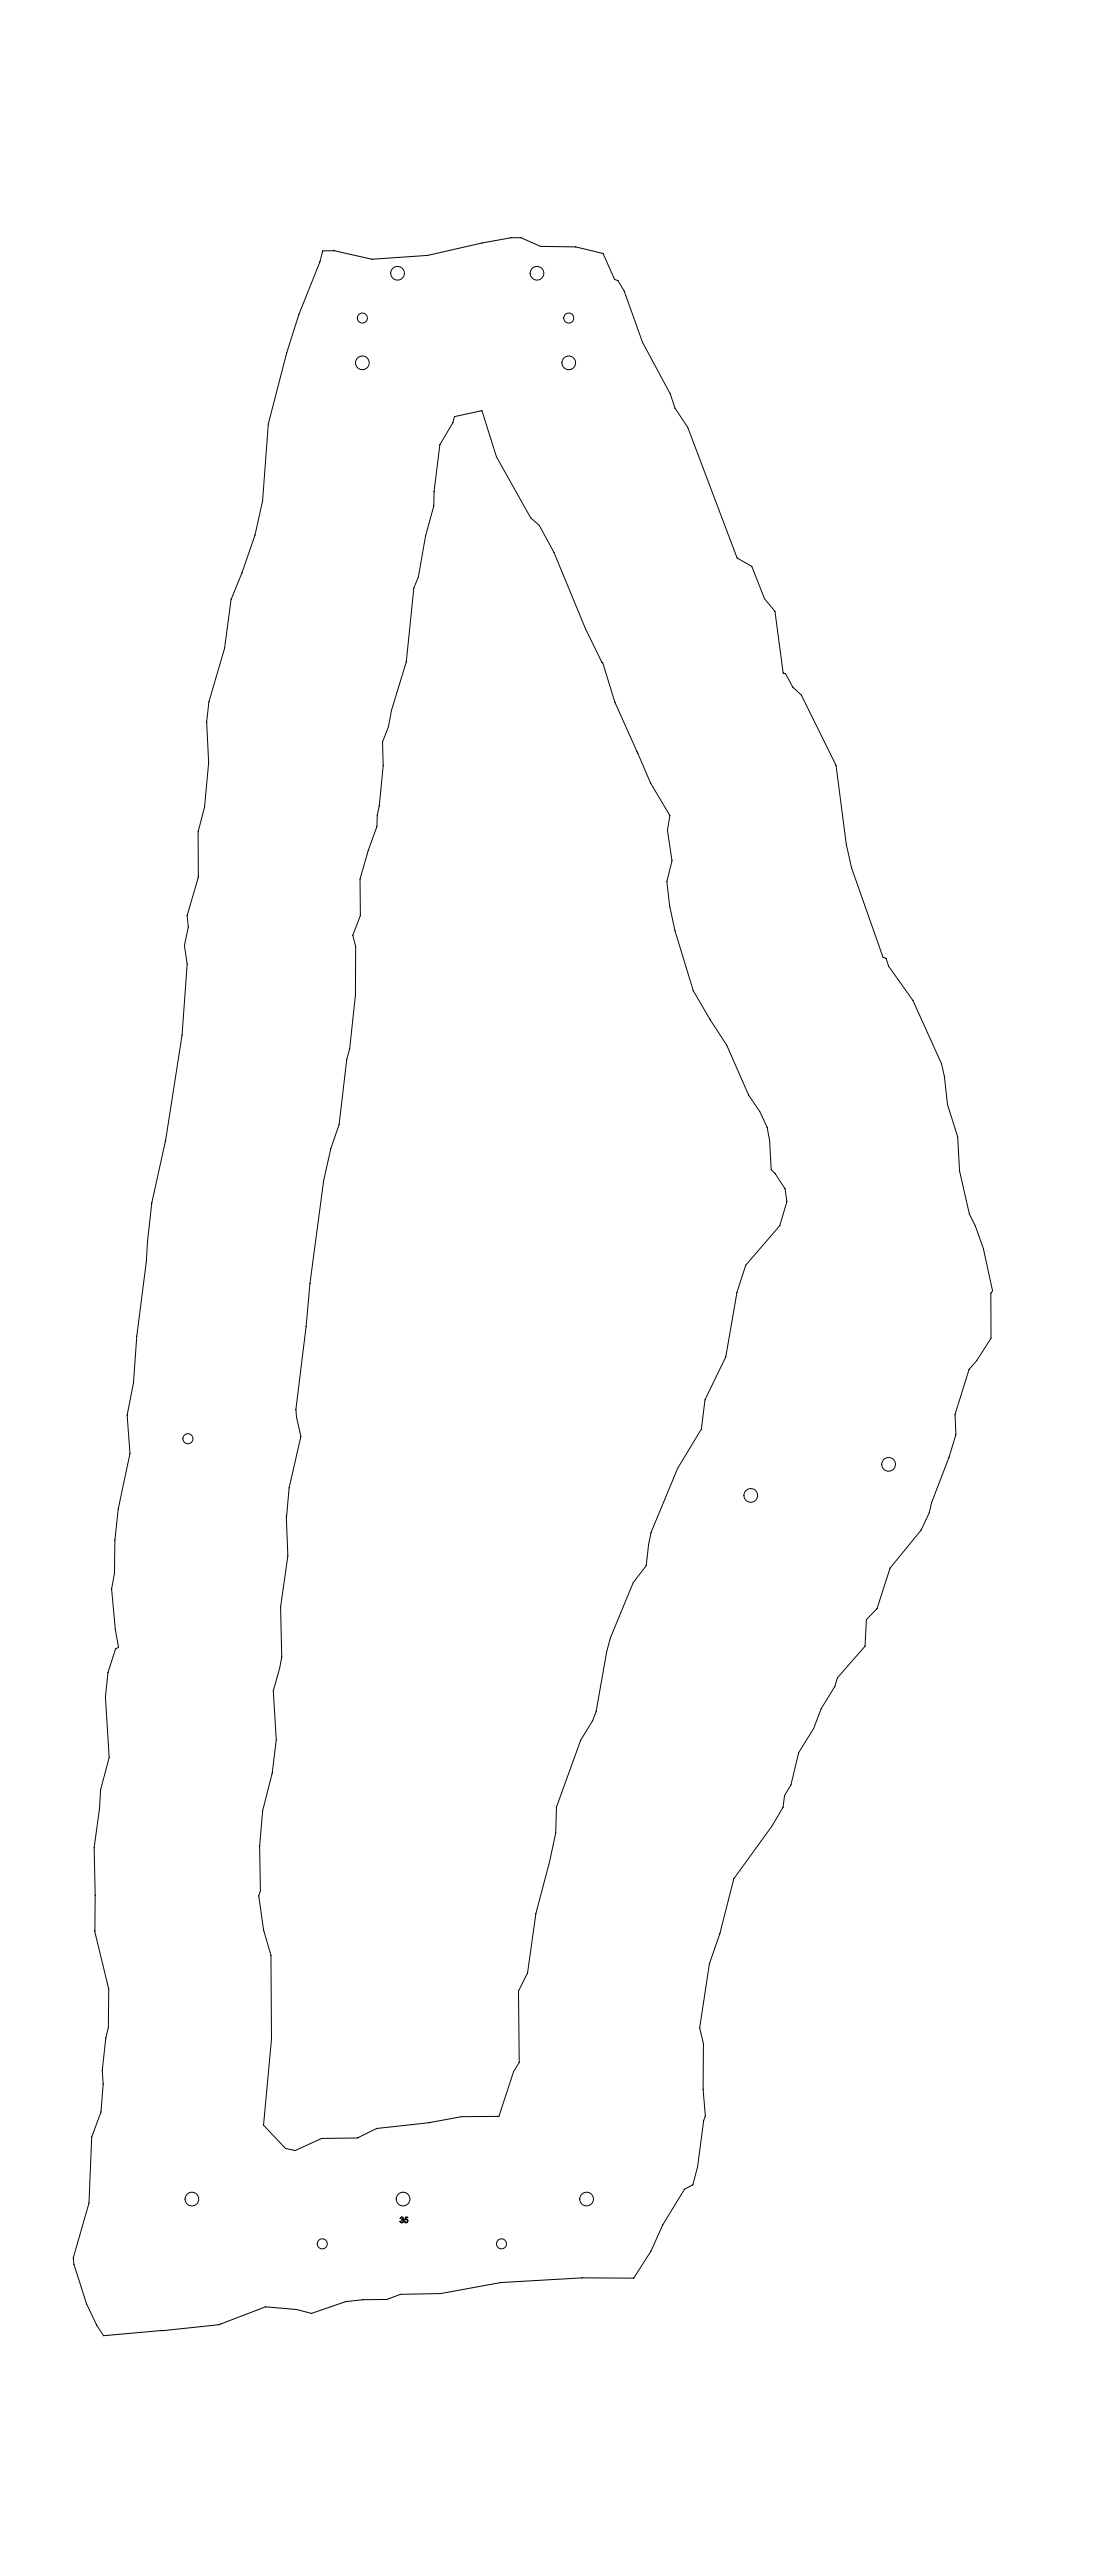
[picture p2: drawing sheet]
<svg xmlns="http://www.w3.org/2000/svg" width="1000mm" height="2300mm" viewBox="0 0 1000 2300" stroke-linecap="round" stroke-linejoin="round" font-family="sans-serif">
<g fill="none" stroke="#000" stroke-width=".89">
<path d="M288 224h10l34 8 50-4 48-11 26-5h9l18 8 31 1 24 5 11 24 3 1 5 9 17 46 24 46 5 13 11 17 44 116 13 8 12 29 9 11 7 55 2 1 7 12 7 7 31 63 10 70 4 21 28 80 3 1 2 7 22 31 26 56 2 11 3 26 9 29 2 30 9 39 5 10 7 20 8 38-1 2v40l-13 20-7 8-12 40v18l-6 21-15 40-2 9-8 16-27 34-12 36-9 10-2 23-24 29-3 7-12 20-7 18-13 21-7 29-5 10-2 10-10 17-34 47-12 49-10 27-8 57 3 14v41l2 24-2 4-5 41-4 16-8 4-19 32-11 24-15 24h-46l-73 4-54 10h-35l-13 5h-21l-15 2-31 10-13-3-28-3-41 16-51 6-53 4-6-9-9-19-11-35-1-6 14-49 3-59 8-23 2-25-1-12 3-29 3-9v-34l-12-52v-32l-1-43 5-34 1-17 7-29-3-54 2-22 7-21 3-2-3-16-3-36 2-14 1-29 3-28 10-50-2-34 5-29 3-42 9-66 1-18 4-34 12-57 15-93 4-64-2-16 3-17-1-10 10-34v-41l6-22 3-40-1-36 2-18 14-48 5-43 10-24 12-34 6-31 6-68 16-64 11-34 19-47zM406 372l24-5 13 41 31 55 8 6 13 24 28 69 14 30h1l11 35 32 72 17 30-2 13 4 27-5 18 3 22 5 22 16 54 15 26 15 23 19 44 10 15 7 14 2 12 2 26 3 3 9 14 2 11-7 22-30 35-8 24-10 58-19 38-3 26-21 36-24 57-2 11-2 18-12 16-20 49-3 13-10 53-3 8-11 17-21 60-1 23-5 26-13 46-7 53-8 16 1 64-5 8-14 40-33 1-29 5-47 5-17 9h-32l-24 11-8-2-20-21 7-77v-75l-7-22-4-31 2-4-1-40 3-32 8-33 4-30-3-44 6-20 2-10-1-44 6-46-1-35 2-26 11-46-4-17-1-7 9-74 4-39 12-91 6-29 8-22 7-58 2-9 5-48 1-44-3-10 7-17-1-33 8-25 8-22v-10l2-8 3-36v-21l5-14 3-14 13-44 7-66 4-10 6-36 7-27 1-13 5-42 11-20zM358 1980a1.3 1.3 0 0 1 2 1 1.3 1.3 0 0 1 0 2 1.6 1.6 0 0 1 0 2 1.6 1.6 0 0 1-3-1 1.3 1.3 0 0 0 2 1 1.3 1.3 0 0 0 0-2l-1-1h2a1.3 1.3 0 0 0-1-1 1.3 1.3 0 0 0-2 0zM362 1980h2v1h-2v1a1.7 1.7 0 0 1 2 1 1.7 1.7 0 0 1-1 2 1.7 1.7 0 0 1-2-1 1.3 1.3 0 0 0 2 1 1.3 1.3 0 0 0 1-2 1.5 1.5 0 0 0-3 0z"/>
<circle cx="355" cy="244" r="6"/>
<circle cx="479" cy="244" r="6"/>
<circle cx="324" cy="284" r="5"/>
<circle cx="508" cy="284" r="4"/>
<circle cx="324" cy="324" r="6"/>
<circle cx="508" cy="324" r="6"/>
<circle cx="168" cy="1285" r="4"/>
<circle cx="793" cy="1308" r="6"/>
<circle cx="670" cy="1336" r="6"/>
<circle cx="171" cy="1964" r="6"/>
<circle cx="360" cy="1964" r="6"/>
<circle cx="524" cy="1964" r="6"/>
<circle cx="288" cy="2004" r="5"/>
<circle cx="448" cy="2004" r="4"/>
</g>
</svg>
